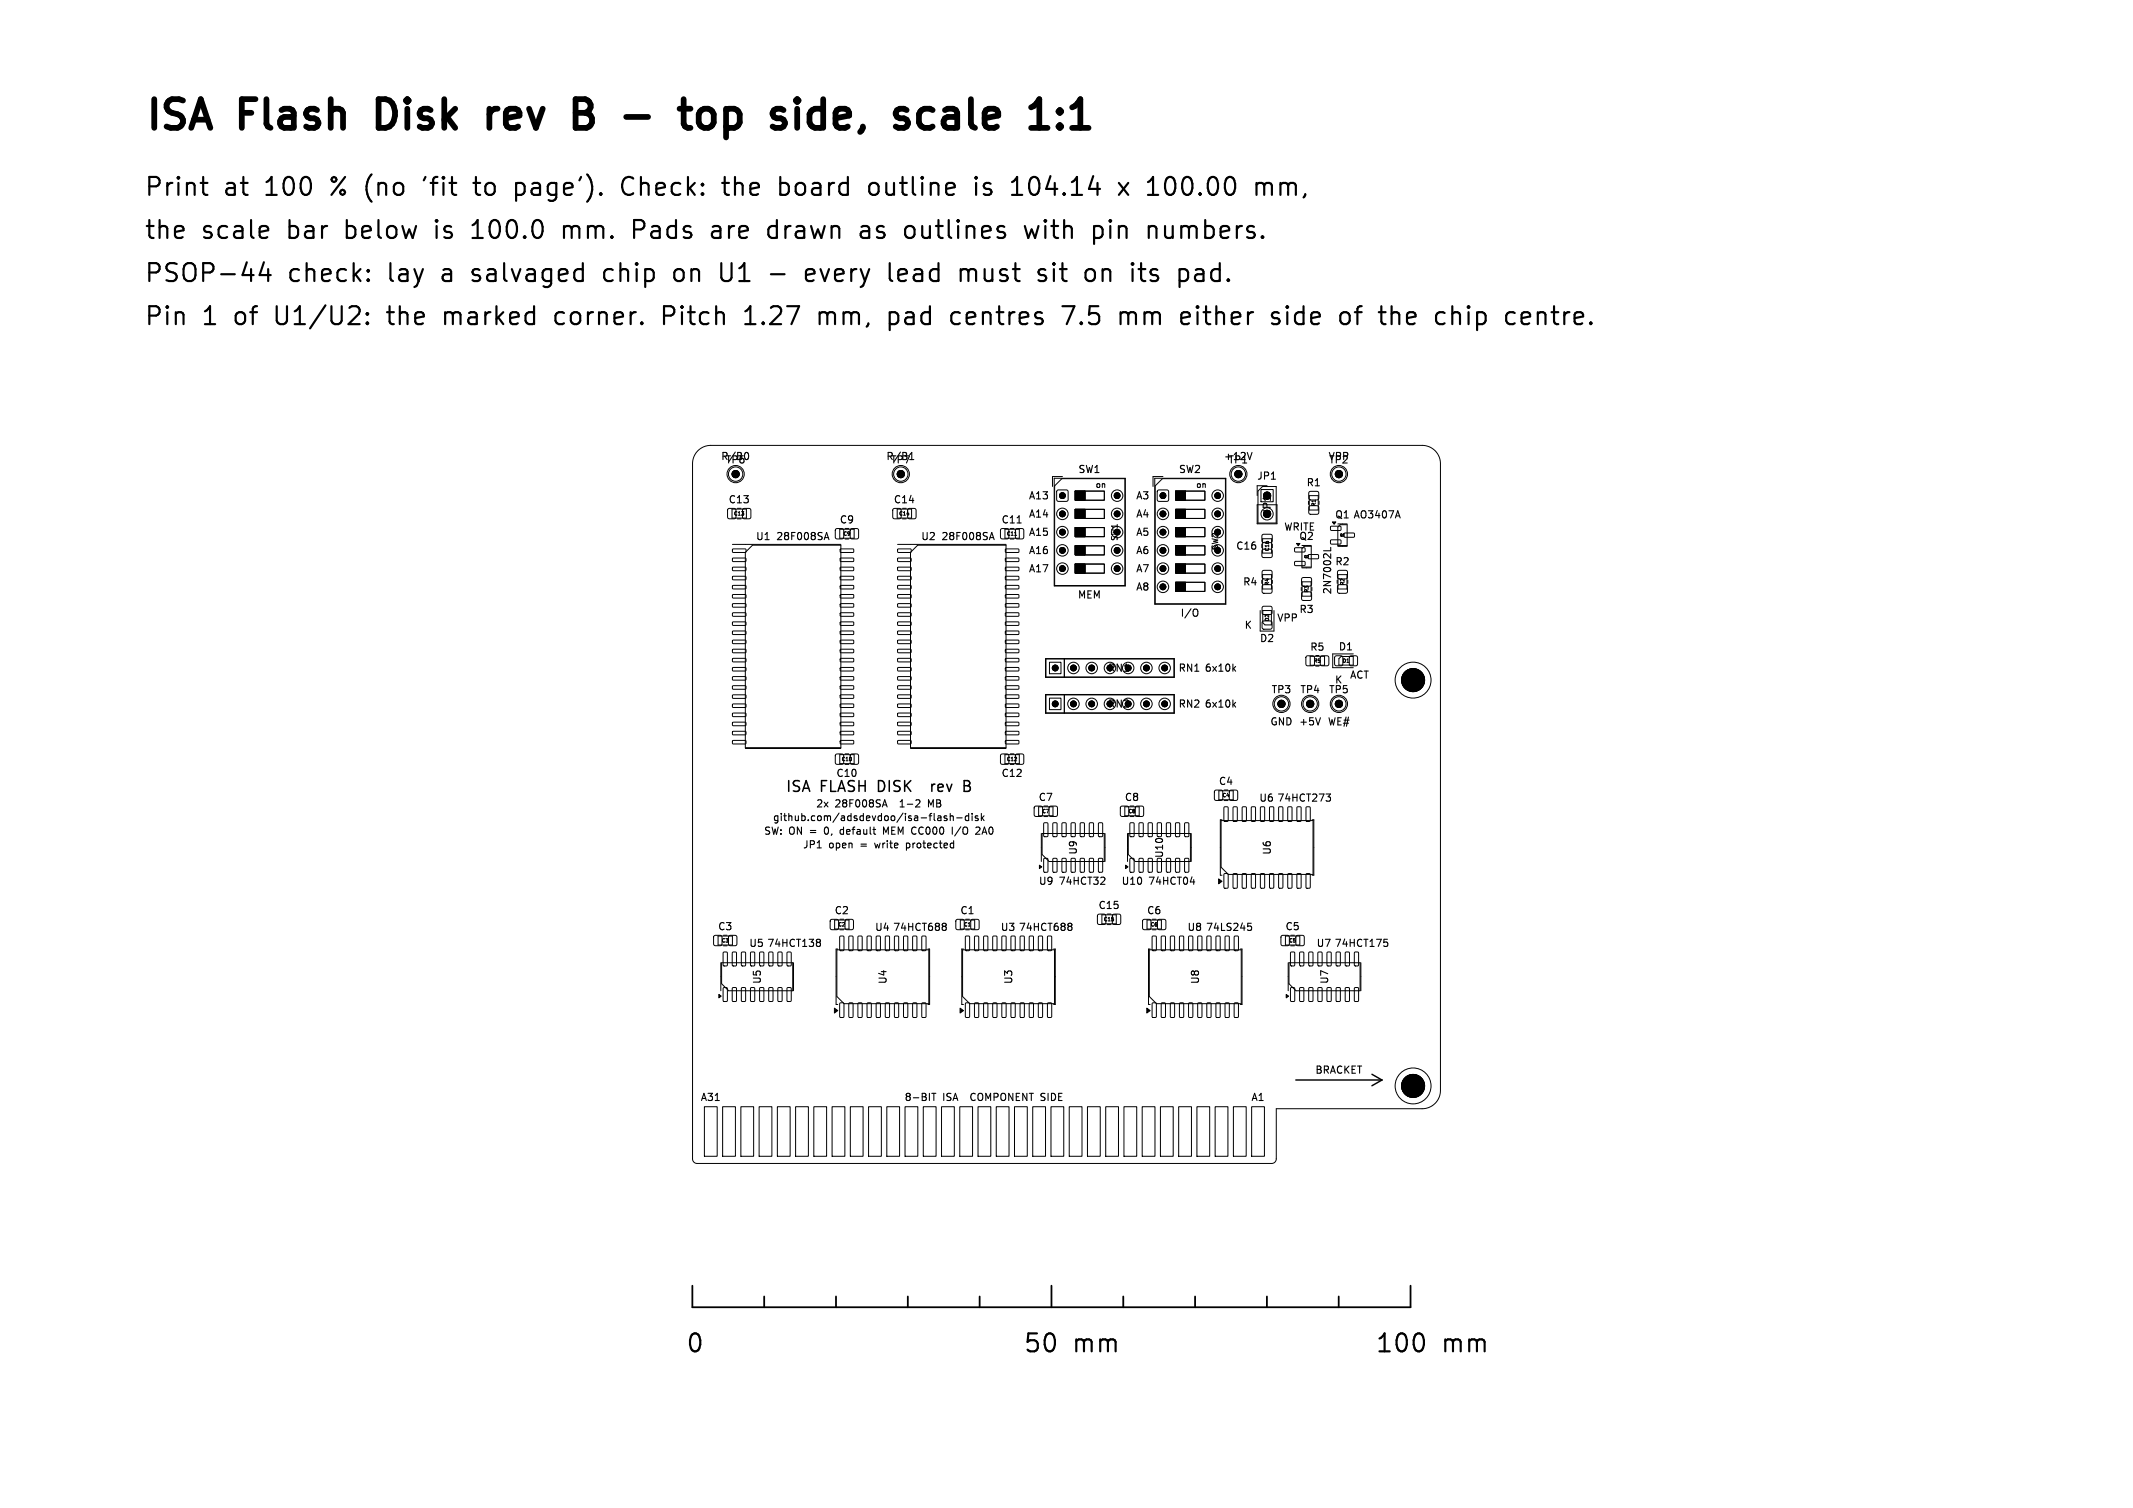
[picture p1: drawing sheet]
<svg xmlns="http://www.w3.org/2000/svg" width="297mm" height="210mm" viewBox="0 0 297 210" stroke-linecap="round" stroke-linejoin="round" font-family="sans-serif">
<defs><g id="words">
<g font-size="5.6">
<text x="20" y="19.2">ISA</text>
<text x="33.8" y="19.2">Flash</text>
<text x="54.4" y="19.2">Disk</text>
<text x="71.5" y="19.2">rev</text>
<text x="85.1" y="19.2">B</text>
<text x="93.7" y="19.2">-</text>
<text x="103.3" y="19.2">top</text>
<text x="117.5" y="19.2">side,</text>
<text x="136.2" y="19.2">scale</text>
</g>
<g font-size="3.5">
<text x="20" y="27.7">Print</text>
<text x="31.2" y="27.7">at</text>
<text x="37.2" y="27.7">100</text>
<text x="46.7" y="27.7">% (no</text>
<text x="60.3" y="27.7">'fit</text>
<text x="67.9" y="27.7">to</text>
<text x="73.9" y="27.7">page').</text>
<text x="89.2" y="27.7">Check:</text>
<text x="103.7" y="27.7">the</text>
<text x="111.9" y="27.7">board</text>
<text x="124.8" y="27.7">outline</text>
<text x="139.9" y="27.7">is</text>
<text x="145.4" y="27.7">104.14</text>
<text x="160.8" y="27.7">x</text>
<text x="165.2" y="27.7">100.00</text>
<text x="180.6" y="27.7">mm,</text>
<text x="20" y="33.7">the</text>
<text x="28.1" y="33.7">scale</text>
<text x="40.3" y="33.7">bar</text>
<text x="48.7" y="33.7">below</text>
<text x="61.6" y="33.7">is</text>
<text x="67.1" y="33.7">100.0</text>
<text x="80.1" y="33.7">mm.</text>
<text x="90.3" y="33.7">Pads</text>
<text x="101.7" y="33.7">are</text>
<text x="109.9" y="33.7">drawn</text>
<text x="123.2" y="33.7">as</text>
<text x="129.8" y="33.7">outlines</text>
<text x="146.9" y="33.7">with</text>
<text x="156.7" y="33.7">pin</text>
<text x="164.8" y="33.7">numbers.</text>
<text x="20" y="39.7">PSOP-44</text>
<text x="40.2" y="39.7">check:</text>
<text x="54.4" y="39.7">lay</text>
<text x="62.2" y="39.7">a</text>
<text x="66.7" y="39.7">salvaged</text>
<text x="85.5" y="39.7">chip</text>
<text x="95.6" y="39.7">on</text>
<text x="102.4" y="39.7">U1</text>
<text x="115.1" y="39.7">every</text>
<text x="127.1" y="39.7">lead</text>
<text x="137.4" y="39.7">must</text>
<text x="148.7" y="39.7">sit</text>
<text x="155.7" y="39.7">on</text>
<text x="162.5" y="39.7">its</text>
<text x="169.5" y="39.7">pad.</text>
<text x="20" y="45.7">Pin</text>
<text x="28.3" y="45.7">1</text>
<text x="32.9" y="45.7">of</text>
<text x="38.9" y="45.7">U1/U2:</text>
<text x="55.1" y="45.7">the</text>
<text x="63.2" y="45.7">marked</text>
<text x="79.1" y="45.7">corner.</text>
<text x="94.5" y="45.7">Pitch</text>
<text x="106.3" y="45.7">1.27</text>
<text x="116.9" y="45.7">mm,</text>
<text x="127.1" y="45.7">pad</text>
<text x="136.2" y="45.7">centres</text>
<text x="152.2" y="45.7">7.5</text>
<text x="160.4" y="45.7">mm</text>
<text x="169.4" y="45.7">either</text>
<text x="182.4" y="45.7">side</text>
<text x="192.4" y="45.7">of</text>
<text x="198.3" y="45.7">the</text>
<text x="206.5" y="45.7">chip</text>
<text x="216.6" y="45.7">centre.</text>
<text x="95.4" y="188.8">0</text>
<text x="142.4" y="188.8">50</text>
<text x="149.5" y="188.8">mm</text>
<text x="191.4" y="188.8">100</text>
<text x="200.9" y="188.8">mm</text>
</g>
<g font-size="2.1">
<text x="109.3" y="110.6">ISA</text>
<text x="114.2" y="110.6">FLASH</text>
<text x="122.5" y="110.6">DISK</text>
<text x="130.5" y="110.6">rev</text>
</g>
<g font-size="1.4">
<text x="100.3" y="64.3">R/B0</text>
<text x="100.9" y="64.8">TP6</text>
<text x="123.3" y="64.3">R/B1</text>
<text x="123.9" y="64.8">TP7</text>
<text x="170.3" y="64.3">+12V</text>
<text x="170.9" y="64.8">TP1</text>
<text x="184.9" y="64.3">VPP</text>
<text x="184.9" y="64.8">TP2</text>
<text x="101.4" y="70.3">C13</text>
<text x="124.4" y="70.3">C14</text>
<text x="143.2" y="69.8">A13</text>
<text x="150" y="66.1">SW1</text>
<text x="158.1" y="69.8">A3</text>
<text x="164" y="66.1">SW2</text>
<text x="174.9" y="67">JP1</text>
<text x="177.2" y="71.8" transform="rotate(-90 177.2 71.8)">JP1</text>
<text x="181.8" y="67.9">R1</text>
<text x="105.2" y="75.4">U1</text>
<text x="108" y="75.4">28F008SA</text>
<text x="116.8" y="73.1">C9</text>
<text x="128.2" y="75.4">U2</text>
<text x="131" y="75.4">28F008SA</text>
<text x="139.4" y="73.1">C11</text>
<text x="143.2" y="77.4">A16</text>
<text x="143.2" y="74.8">A15</text>
<text x="143.2" y="72.3">A14</text>
<text x="158.1" y="74.8">A5</text>
<text x="158.1" y="77.4">A6</text>
<text x="158.1" y="72.3">A4</text>
<text x="172" y="76.8">C16</text>
<text x="178.7" y="74.1">WRITE</text>
<text x="180.8" y="75.4">Q2</text>
<text x="185.8" y="72.4">Q1 AO3407A</text>
<text x="143.2" y="79.9">A17</text>
<text x="150" y="83.6">MEM</text>
<text x="158.1" y="82.5">A8</text>
<text x="158.1" y="79.9">A7</text>
<text x="173" y="81.8">R4</text>
<text x="185.6" y="82.9" transform="rotate(-90 185.6 82.9)">2N7002L</text>
<text x="185.8" y="78.9">R2</text>
<text x="164.3" y="86.1">I/O</text>
<text x="173.2" y="87.8">K</text>
<text x="175.3" y="89.6">D2</text>
<text x="177.7" y="86.8">VPP</text>
<text x="180.8" y="85.6">R3</text>
<text x="154.2" y="93.8">RN1</text>
<text x="164" y="93.8">RN1</text>
<text x="167.6" y="93.8">6x10k</text>
<text x="182.3" y="90.8">R5</text>
<text x="185.8" y="95.4">K</text>
<text x="186.3" y="90.8">D1</text>
<text x="187.9" y="94.7">ACT</text>
<text x="154.2" y="98.8">RN2</text>
<text x="164" y="98.8">RN2</text>
<text x="167.6" y="98.8">6x10k</text>
<text x="176.8" y="101.2">GND +5V</text>
<text x="176.9" y="96.8">TP3</text>
<text x="180.9" y="96.8">TP4</text>
<text x="184.8" y="101.2">WE#</text>
<text x="184.9" y="96.8">TP5</text>
<text x="113.5" y="112.7">2x</text>
<text x="116.3" y="112.7">28F008SA</text>
<text x="116.4" y="108.4">C10</text>
<text x="125.8" y="112.7">1-2</text>
<text x="129.9" y="112.7">MB</text>
<text x="139.4" y="108.4">C12</text>
<text x="144.5" y="111.8">C7</text>
<text x="156.5" y="111.8">C8</text>
<text x="169.6" y="109.5">C4</text>
<text x="175.2" y="111.8">U6</text>
<text x="177.8" y="111.8">74HCT273</text>
<text x="106.3" y="116.5">SW: ON</text>
<text x="107.5" y="114.6">github.com/adsdevdoo/isa-flash-disk</text>
<text x="111.7" y="118.4">JP1</text>
<text x="113" y="116.5">=</text>
<text x="115.2" y="116.5">0,</text>
<text x="115.4" y="118.4">open</text>
<text x="117.7" y="116.5">default</text>
<text x="120" y="118.4">=</text>
<text x="122.3" y="118.4">write</text>
<text x="123.9" y="116.5">MEM CC000</text>
<text x="126.9" y="118.4">protected</text>
<text x="134" y="116.5">I/O</text>
<text x="137.6" y="116.5">2A0</text>
<text x="150.1" y="119.1" transform="rotate(-90 150.1 119.1)">U9</text>
<text x="162.1" y="119.6" transform="rotate(-90 162.1 119.6)">U10</text>
<text x="177.2" y="119.2" transform="rotate(-90 177.2 119.2)">U6</text>
<text x="144.5" y="123.4">U9</text>
<text x="147.3" y="123.4">74HCT32</text>
<text x="156.1" y="123.4">U10</text>
<text x="159.8" y="123.4">74HCT04</text>
<text x="99.9" y="129.8">C3</text>
<text x="116.1" y="127.5">C2</text>
<text x="121.7" y="129.8">U4</text>
<text x="124.3" y="129.8">74HCT688</text>
<text x="133.6" y="127.5">C1</text>
<text x="139.2" y="129.8">U3</text>
<text x="141.8" y="129.8">74HCT688</text>
<text x="152.9" y="126.8">C15</text>
<text x="159.6" y="127.5">C6</text>
<text x="165.2" y="129.8">U8</text>
<text x="167.8" y="129.8">74LS245</text>
<text x="178.9" y="129.8">C5</text>
<text x="104.2" y="132.1">U5</text>
<text x="106.1" y="137.1" transform="rotate(-90 106.1 137.1)">U5</text>
<text x="106.7" y="132.1">74HCT138</text>
<text x="123.7" y="137.2" transform="rotate(-90 123.7 137.2)">U4</text>
<text x="141.2" y="137.2" transform="rotate(-90 141.2 137.2)">U3</text>
<text x="167.2" y="137.2" transform="rotate(-90 167.2 137.2)">U8</text>
<text x="183.2" y="132.1">U7</text>
<text x="185.1" y="137.1" transform="rotate(-90 185.1 137.1)">U7</text>
<text x="185.7" y="132.1">74HCT175</text>
<text x="183" y="149.7">BRACKET</text>
<text x="97.5" y="153.5">A31</text>
<text x="125.9" y="153.5">8-BIT</text>
<text x="131.3" y="153.5">ISA</text>
<text x="135.6" y="153.5">COMPONENT SIDE</text>
<text x="174.1" y="153.5">A1</text>
</g>
<g font-size="1.1">
<text x="152.5" y="68.1">on</text>
<text x="166.5" y="68.1">on</text>
<text x="155.8" y="75.4" transform="rotate(-90 155.8 75.4)">SW1</text>
<text x="169.8" y="76.7" transform="rotate(-90 169.8 76.7)">SW2</text>
</g>
<g font-size=".7">
<text x="102.1" y="71.9">C13</text>
<text x="125.1" y="71.9">C14</text>
<text x="183.3" y="70.6" transform="rotate(-90 183.3 70.6)">R1</text>
<text x="117.4" y="74.7">C9</text>
<text x="140.1" y="74.7">C11</text>
<text x="176.8" y="76.8" transform="rotate(-90 176.8 76.8)">C16</text>
<text x="176.8" y="81.6" transform="rotate(-90 176.8 81.6)">R4</text>
<text x="182.3" y="82.6" transform="rotate(-90 182.3 82.6)">R3</text>
<text x="187.3" y="81.6" transform="rotate(-90 187.3 81.6)">R2</text>
<text x="176.8" y="86.6" transform="rotate(-90 176.8 86.6)">D2</text>
<text x="182.9" y="92.4">R5</text>
<text x="186.9" y="92.4">D1</text>
<text x="117.1" y="106.1">C10</text>
<text x="140.1" y="106.1">C12</text>
<text x="145.1" y="113.4">C7</text>
<text x="157.1" y="113.4">C8</text>
<text x="170.2" y="111.1">C4</text>
<text x="100.4" y="131.4">C3</text>
<text x="116.7" y="129.1">C2</text>
<text x="134.2" y="129.1">C1</text>
<text x="153.6" y="128.4">C15</text>
<text x="160.2" y="129.1">C6</text>
<text x="179.4" y="131.4">C5</text>
</g>
<g font-size=".4">
<text x="181.6" y="77.8">Q2</text>
<text x="186.6" y="74.8">Q1</text>
</g>
</g></defs>
<path d="M96.4 179.1v3h100v-3M146.4 179.1v3M106.4 180.6v1.5M116.4 180.6v1.5M126.4 180.6v1.5M136.4 180.6v1.5M156.4 180.6v1.5M166.4 180.6v1.5M176.4 180.6v1.5M186.4 180.6v1.5" fill="none" stroke="#000" stroke-width=".25"/>
<g fill="none" stroke="#000" stroke-width=".8">
<path d="M53.7 13.8h-1v4h1M68.1 15.1v2.7M69.3 15.1a1.02 1.02 0 0 0-1.2 .8M80.1 13.8h1.4a.97 .97 0 0 1 .8 1 .97 .97 0 0 1-.8 .9 1.06 1.06 0 0 1 1 1 1.06 1.06 0 0 1-.8 1.1h-1.6zM80.1 15.7h1.4M94.6 15.1h1.5M95.2 13.8v3.4M97.5 15.5a1.09 1.09 0 0 1 1-.4 1.09 1.09 0 0 1 .9 .8v1.1a1.09 1.09 0 0 1-1.1 .8 1.09 1.09 0 0 1-1-.8v-1.1zM101.1 15.1v4M101.1 17.6l.4 .2M101.5 15.1l-.4 .2M112.7 17l.2 .4 .6 .4h.7l.4-.2"/>
<path d="M114.6 15.3l-.4-.2h-.7l-.4 .2-.4 .6M114.6 13.8v4M131.6 15.3l.4-.2h.7l.4 .2 .2 .4v2.1M133.3 16.1l-.4 .2h-.9a.79 .79 0 0 0-.6 .7 .79 .79 0 0 0 .6 .8h.9l.4-.2M149.3 17.8h2.3"/>
</g>
<g fill="none" stroke="#000" stroke-width=".3">
<path d="M27.9 25.5h1M28.3 26.8l.1 .2 .5 .1M36.7 36.5l-.6 1.8h1.6M37.3 37.5v1.6M51.3 38.9l.1 .1-.1 .1M51.3 38.9l-.2 .1 .2 .1M51.3 37.6v.2M51.3 38.9v.2M51.3 37.6l.1 .1-.1 .1M51.3 37.6l-.2 .1 .2 .1M59.2 24.6l-.2 .5M65.8 33.1h1.4"/>
<path d="M65.9 25.5h1M66.3 24.6v2.2l.1 .2 .5 .1M66.3 31l-.5 .4M71.9 25.6l.2-.1h.5l.3 .2M72.9 26.9l-.3 .2h-.5l-.2-.1M78.5 31.5v1.6M79.2 31.5h-.3l-.4 .2M84.6 37.5l-.2 .1-.3 .4v.7l.3 .3 .2 .1M88.2 24.9a.93 .93 0 0 0-1.1-.2 .93 .93 0 0 0-.5 1 1.06 1.06 0 0 0 .3 1.1 1.06 1.06 0 0 0 1.2 .2l.1-.1M89.5 30.8l-.3-.2h-.9v2.5M89.5 31.8l-.3 .2h-.9M94.7 37.5a.68 .68 0 0 0-.8 .5v.7a.68 .68 0 0 0 .8 .4"/>
<path d="M99.2 33l.3 .1h.6l.2-.1M99.2 31.6l.3-.1h.5l.2 .1 .1 .2v1.3M100.3 32.1l-1.1 .2M100.4 38.7l.2 .2 .3 .2h.5l.2-.1M100.6 25.5h.9M100.9 24.6v2.2l.1 .2 .5 .1M102.3 24.6v2.5M102.7 25.5l-.4 .2M107.3 38.2h1.9M107.5 31.5h.4l.3 .1M108.2 33l-.3 .1h-.4M108.2 30.6v2.5"/>
<path d="M109.6 25.6l.2 .4v.7l-.2 .3M110.9 25.7l-.1 .3v.7l.1 .2M112.2 38.3l1.2-.2-.1-.5-.2-.1h-.5l-.3 .1-.1 .2v1l.1 .2 .3 .1h.5l.2-.1M120.2 31.5h.5l.2 .1 .1 .2v1.3M121 33l-.2 .1h-.6M121 32.1l-.2 .1h-.6M121.5 25.5a.68 .68 0 0 1 .8 .5v.7a.68 .68 0 0 1-.8 .4M123.4 25.5v1.3l.1 .2 .3 .1M126.1 37.6l-.2-.1h-.5l-.2 .1-.1 .2v1l.1 .2 .2 .1h.5l.2-.1M126.3 38.1l-1.2 .2M128.4 31.5v1.3l.1 .2 .3 .1M134.5 37.5l.2 .1 .1 .2"/>
<path d="M134.8 37.8l.2-.2 .2-.1h.4l.2 .1 .1 .2v1.3M134.8 37.8v1.3M137.9 25.6l-.2-.1h-.4l-.2 .1-.1 .2 .1 .4 .8 .2 .2 .3-.2 .3-.2 .1h-.5l-.2-.1M142.7 31.5l.5 1.6 .4-1.1 .5 1.1 .5-1.6M143.4 26.7a.61 .61 0 0 0 .6 .5 .61 .61 0 0 0 .6-.5M143.4 25.1a.61 .61 0 0 1 .6-.5 .61 .61 0 0 1 .6 .5M145.6 30.6v.3M145.6 31.5v1.6M145.6 30.6l-.2 .2 .2 .1M145.6 30.6l.1 .2-.1 .1M146.7 36.6v.3M146.7 37.5v1.6"/>
<path d="M146.7 36.6l-.1 .2 .1 .1M146.7 36.6l.2 .2-.2 .1M147.6 37.5h.9M153.5 37.7a.62 .62 0 0 1 1.1 .1M153.5 37.5v1.6M154.6 30.6v.3M154.6 31.5v1.6M154.6 30.6l-.1 .2 .1 .1M154.6 30.6l.1 .2-.1 .1M160.3 25l.3-.4v2.5M160.3 38.2l.3 .1h.3l.2 .1 .2 .3-.2 .3-.2 .1h-.5M160.3 37.6l.3-.1h.3l.2 .1"/>
<path d="M162.6 24.8l.2-.2 .5 .2M163.3 32.9a.68 .68 0 0 1-1 .1M163.3 31.5v1.6M166.7 37.5h.5l.3 .1 .1 .2v1.3M167.6 39l-.3 .1h-.6M167.6 38.1l-.3 .1h-.6M176.7 25.5l.3 .1 .1 .2v1.3M178.3 25.7a.62 .62 0 0 1 1.1 .1M178.3 25.5v1.6M179.4 25.8v1.3M179.7 25.5l-.2 .1-.1 .2M51.1 44.9l.2 .1-.2 .1"/>
<path d="M51.1 44.9l-.1 .1 .1 .1M51.1 43.6v.2M51.1 44.9v.2M51.1 43.6l.2 .1-.2 .1M51.1 43.6l-.1 .1 .1 .1M62 43.5v1.6M62.3 43.5l-.3 .2M78.3 43.5h-.5l-.2 .1-.3 .4v.7l.2 .2 .3 .2h.5M93.6 42.8l-.2-.2h-.9v2.5M93.6 43.8l-.2 .2h-.9M103.8 45.1h1.4M103.8 43.4l.4-.4 .3-.4v2.5"/>
<path d="M114.1 43.7a.62 .62 0 0 1 1.1 .1M115.2 43.8v1.3M116.1 43.6l-.2-.1h-.3l-.3 .1-.1 .2M124.6 43.5l.2 .1 .3 .4v.7l-.1 .2-.4 .2M126.1 44.3l-.1 .2 .1 .5M135.4 43.5h-.4l-.3 .1-.1 .2v1l.1 .2 .3 .1h.4M135.8 44.1l-1.2 .2M147.9 42.6h1.7l-1.1 2.5M150.6 44.9l.1 .1-.1 .1M150.6 44.9l-.2 .1 .2 .1M150.6 44.9v.2M158.1 43.6l.1 .2v1.3"/>
<path d="M159.4 43.5v1.6M159.5 43.6l-.1 .1M167.6 43.5h.9M167.9 42.6v2.2l.2 .2 .4 .1M179.2 42.6l.2 .2-.2 .1M181.5 43.6l-.2-.1h-.5l-.2 .1-.3 .4v.7l.3 .3 .2 .1h.5l.2-.1M196.3 43.5h.4l.3 .1 .1 .5-1.2 .2M197 45l-.3 .1h-.4M204.5 42.6v.3M204.5 43.5v1.6M204.5 42.6l-.1 .2 .1 .1M204.5 42.6l.1 .2-.1 .1"/>
<path d="M214.1 43.7a.62 .62 0 0 1 1.1 .1v1.3M214.1 43.5v1.6"/>
</g>
<g fill="none" stroke="#000" stroke-width=".15">
<path d="M103.8 63.1l.1-.1a.53 .53 0 0 1 .4 .5 .53 .53 0 0 1-.4 .5M114.8 75.2l.3-1 .3 1M114.9 74.9h.4M126.7 64h.5M126.7 63.3l.3-.3v1M137.8 75.2l.3-1 .3 1M137.9 74.9h.4M141.6 72.8h.6M174.3 63l-.3 1M176.9 69.1v.6M177 66.7h.6M185.3 76.2v.5h-1"/>
<path d="M194.6 71.1l.4 1M166.6 84.8v.1a.64 .64 0 0 1 0 .9M171.8 98.1l.3 .4M171.8 93.1l.3 .4M172.1 97.8l-.4 .4M172.1 92.8l-.4 .4M183.9 100l-.4 1M113.8 118.1h.6M117.4 115.5h-.2l-.2 .2v.4l.4 .1M121.8 117.4l.2 .7M123 112.1h.4M123.2 111.4l.3 1"/>
<path d="M123.7 115.2l-.3 .7-.4-.7v1M125.3 112.4h.6M125.4 111.6l-.1 .1M126.2 118l.3 .1M126.2 117.4v1M126.5 117.4l-.3 .1M129.6 112.1l-.3-.7v1M130.6 113.7h.4v.6M131 113.9h-.3l-.2 .1 .2 .3 .3-.1M131.8 113.7l-.2-.1-.1 .2v.1l.3 .1v.2h-.3M132.3 113.7l.2-.1 .2 .1v.6M132.3 113.3v1"/>
<path d="M133.2 113.9h.8M133.8 115.1l-.9 1.3M134.9 113.7l-.3-.1-.2 .2 .1 .4h.4M134.9 113.3v1M135.4 113.3v.1M135.4 113.6v.7M136.2 113.7l-.3-.1-.1 .2v.1l.4 .1v.2h-.4M136.3 115.2l.2 .2-.1 .2-.6 .6h.7M136.6 113.3v1M136.7 113.9l.3 .4M136.7 116.2l.4-1 .3 1M136.8 115.9h.5"/>
<path d="M137 113.6l-.4 .4M184.6 110.6h.7l-.4 .4 .3 .1 .1 .3-.2 .2h-.3M113.9 130.8l.2 .1 .1 .1-.2 .2M113.9 131.2h.1M114 131.2l.2 .2v.2l-.1 .2h-.2M131.4 128.6h.3l.1 .2-.2 .2M131.4 129h.2M131.6 129l.1 .1 .1 .3-.1 .1-.3 .1M148.9 128.6h.3l.1 .2-.2 .2M148.9 129h.2M149.1 129l.2 .2v.2l-.1 .1-.3 .1M153.7 122.2l.2 .1-.1 .3-.6 .6h.7"/>
<path d="M165.7 122.8h.7M166.2 122.5v.7M173.8 128.6h.4M173.8 129h.3l.2 .1-.1 .4h-.4M192.7 130.8h.5M192.8 131.2h.2l.2 .2v.3l-.4 .1M99.6 153.3h.6M129.7 152.3h.6M130 152.3v1M135.2 152.5v.5"/>
</g>
<g fill="none" stroke="#000" stroke-width=".14">
<path d="M97.2 62.8a2.54 2.54 0 0 1 1.8-.8h99a2.54 2.54 0 0 1 2.6 2.6v87.3a2.54 2.54 0 0 1-2.6 2.5h-20.3v7a.64 .64 0 0 1-.6 .6h-80a.64 .64 0 0 1-.7-.6v-96.8a2.54 2.54 0 0 1 .8-1.8zM101.4 70.9l.2-.1 .8 .1 .1 .2-.1 1.1-.2 .1-.8-.1-.1-.2zM101.9 70.9h2v1.3h-2zM102 75.8h15.1M102 76.5l1.8-.1 .1 .1v.3l-.1 .1h-1.7l-.1-.1zM102 77.7h1.8l.1 .1v.3l-.1 .1h-1.7l-.1-.1zM102 79h1.8l.1 .1v.3l-.1 .1h-1.7l-.1-.1zM102.7 72.3h.5M103.5 70.9l.1-.1 .9 .1 .1 .2-.1 1.1-.2 .1-.8-.1-.1-.2zM104.8 75.9h12.3v28.2h-13.3v-27.2zM116.4 73.7l.2-.1 .8 .1 .1 .2-.1 1.1-.2 .1-.8-.1-.1-.2zM116.9 73.7h2v1.3h-2z"/>
<path d="M117 79h1.8l.1 .1v.3l-.1 .1h-1.7l-.1-.1zM117 77.7h1.8l.1 .1v.3l-.1 .1h-1.7l-.1-.1zM117 76.5l1.8-.1 .1 .1v.3l-.1 .1h-1.7l-.1-.1zM117.7 75.1h.5M118.5 73.7l.1-.1 .9 .1 .1 .2-.1 1.1-.2 .1-.8-.1-.1-.2zM124.4 70.9l.2-.1 .8 .1 .1 .2-.1 1.1-.2 .1-.8-.1-.1-.2zM124.9 70.9h2v1.3h-2zM125 75.8h15.1M125 76.5l1.8-.1 .1 .1v.3l-.1 .1h-1.7l-.1-.1zM125 77.7h1.8l.1 .1v.3l-.1 .1h-1.7l-.1-.1zM125 79h1.8l.1 .1v.3l-.1 .1h-1.7l-.1-.1zM125.7 72.3h.5"/>
<path d="M126.5 70.9l.1-.1 .9 .1 .1 .2-.1 1.1-.2 .1-.8-.1-.1-.2zM127.8 75.9h12.3v28.2h-13.3v-27.2zM139.4 73.7l.2-.1 .8 .1 .1 .2-.1 1.1-.2 .1-.8-.1-.1-.2zM139.9 73.7h2v1.3h-2zM140 79h1.8l.1 .1v.3l-.1 .1h-1.7l-.1-.1zM140 77.7h1.8l.1 .1v.3l-.1 .1h-1.7l-.1-.1zM140 76.5l1.8-.1 .1 .1v.3l-.1 .1h-1.7l-.1-.1zM140.7 75.1h.5M141.3 74.6h.3M141.5 73.7l.1-.1 .9 .1 .1 .2-.1 1.1-.2 .1-.8-.1-.1-.2zM146.8 66.6h9.9v15h-9.9zM147.2 68.3l.2-.1 1.3 .1v.2v1.3h-.2h-1.3l-.1-.2z"/>
<path d="M147.8 66.7h8.8v14.8h-9.8v-13.8zM147.9 66.4h-1.3v1.3M149.7 68.4h4.1v1.3h-4.1zM149.7 70.9h4.1v1.3h-4.1zM149.7 73.5h4.1v1.2h-4.1zM149.7 76h4.1v1.3h-4.1zM149.7 78.6h4.1v1.2h-4.1zM151.1 68.4v1.3M151.1 70.9v1.3M151.1 73.5v1.2M151.1 76v1.3M151.1 78.6v1.2"/>
<path d="M160.8 66.6h9.9v17.5h-9.9zM161.2 68.3l.2-.1 1.3 .1v.2v1.3h-.2h-1.3l-.1-.2zM161.8 66.7h8.8v17.4h-9.7v-16.4zM161.9 66.4h-1.4v1.3M163.7 68.4h4.1v1.3h-4.1zM163.7 70.9h4.1v1.3h-4.1zM163.7 73.5h4.1v1.2h-4.1zM163.7 76h4.1v1.3h-4.1zM163.7 78.6h4.1v1.2h-4.1zM165.1 68.4v1.3M165.1 70.9v1.3M165.1 73.5v1.2"/>
<path d="M165.1 76v1.3M165.1 78.6v1.2M175 70.3h2.8v2.6h-2.8zM175.2 68.4l.6-.6h1.9v5h-2.5zM175.6 68.2h1.7v1.7h-1.7zM175.7 75.8v.5M175.8 76.5h.2h1.1l.1 .2-.1 .9-.2 .1-1.1-.1-.1-.2zM175.8 74.5l.2-.1 1.1 .1 .1 .2-.1 .8-.2 .1-1.1-.1-.1-.2zM175.8 79.5l.2-.1 1.1 .1v.2v.9h-.2h-1.1l-.1-.2zM175.8 75h1.3v2h-1.3zM176.4 67.6h-1.4v1.4M177.2 75.8v.5"/>
<path d="M180.3 76.3h1.3l.1 .5-.1 .1h-1.3v-.2zM180.3 78.2h1.3l.1 .5-.1 .1h-1.3v-.2zM181.3 76.4l.3-.3h1v2.9h-1.3zM181.3 76h1.3M181.3 79.1h1.3M182.2 77.3l1.3-.1 .1 .5-.1 .1h-1.3l-.1-.1zM182.2 69.8v.5M182.3 70.5l.2-.1 1.1 .1v.2v.9h-.2h-1.1l-.1-.2zM182.3 68.5l.2-.1 1.1 .1v.2v.9h-.2h-1.1l-.1-.2zM182.3 69h1.3v2h-1.3zM183.7 69.8v.5M185.3 73.3h1.3l.1 .5-.1 .1h-1.3v-.2z"/>
<path d="M185.3 75.2h1.3l.1 .5-.1 .1h-1.3v-.2zM186.3 73.4l.3-.3h1v2.9h-1.3zM186.3 73h1.3M186.3 76.1h1.3M186.3 79.5l.2-.1 1.1 .1v.2v.9h-.2h-1.1l-.1-.2zM187.2 74.3l1.3-.1 .1 .5-.1 .1h-1.3l-.1-.1zM102 80.3h1.8h.1v.3l-.1 .2h-1.7l-.1-.2zM102 81.6l1.8-.1 .1 .1v.3l-.1 .1h-1.7l-.1-.1zM102 82.8h1.8l.1 .1v.3l-.1 .1h-1.7l-.1-.1zM102 84.1h1.8h.1v.3l-.1 .2h-1.7l-.1-.2zM102 85.4l1.8-.1 .1 .1v.3l-.1 .1h-1.7l-.1-.1zM102 86.6h1.8l.1 .1v.3l-.1 .1h-1.7l-.1-.1z"/>
<path d="M102 87.9h1.8h.1v.3l-.1 .2h-1.7l-.1-.2zM102 89.2l1.8-.1 .1 .1v.3l-.1 .1h-1.7l-.1-.1zM102 90.4h1.8l.1 .1v.3l-.1 .1h-1.7l-.1-.1zM102 91.7h1.8l.1 .1v.3l-.1 .1h-1.7l-.1-.1zM102 93h1.8h.1v.3l-.1 .2h-1.7l-.1-.2zM102 94.3l1.8-.1 .1 .1v.3l-.1 .1h-1.7l-.1-.1zM102 95.5h1.8l.1 .1v.3l-.1 .1h-1.7l-.1-.1zM102 96.8h1.8h.1v.3l-.1 .2h-1.7l-.1-.2zM102 98.1l1.8-.1 .1 .1v.3l-.1 .1h-1.7l-.1-.1zM102 99.3h1.8l.1 .1v.3l-.1 .1h-1.7l-.1-.1zM117 99.3h1.8l.1 .1v.3l-.1 .1h-1.7l-.1-.1zM117 98.1l1.8-.1 .1 .1v.3l-.1 .1h-1.7l-.1-.1z"/>
<path d="M117 96.8h1.8h.1v.3l-.1 .2h-1.7l-.1-.2zM117 95.5h1.8l.1 .1v.3l-.1 .1h-1.7l-.1-.1zM117 94.3l1.8-.1 .1 .1v.3l-.1 .1h-1.7l-.1-.1zM117 93h1.8h.1v.3l-.1 .2h-1.7l-.1-.2zM117 91.7h1.8l.1 .1v.3l-.1 .1h-1.7l-.1-.1zM117 90.4h1.8l.1 .1v.3l-.1 .1h-1.7l-.1-.1zM117 89.2l1.8-.1 .1 .1v.3l-.1 .1h-1.7l-.1-.1zM117 87.9h1.8h.1v.3l-.1 .2h-1.7l-.1-.2zM117 86.6h1.8l.1 .1v.3l-.1 .1h-1.7l-.1-.1zM117 85.4l1.8-.1 .1 .1v.3l-.1 .1h-1.7l-.1-.1zM117 84.1h1.8h.1v.3l-.1 .2h-1.7l-.1-.2zM117 82.8h1.8l.1 .1v.3l-.1 .1h-1.7l-.1-.1z"/>
<path d="M117 81.6l1.8-.1 .1 .1v.3l-.1 .1h-1.7l-.1-.1zM117 80.3h1.8h.1v.3l-.1 .2h-1.7l-.1-.2zM125 80.3h1.8h.1v.3l-.1 .2h-1.7l-.1-.2zM125 81.6l1.8-.1 .1 .1v.3l-.1 .1h-1.7l-.1-.1zM125 82.8h1.8l.1 .1v.3l-.1 .1h-1.7l-.1-.1zM125 84.1h1.8h.1v.3l-.1 .2h-1.7l-.1-.2zM125 85.4l1.8-.1 .1 .1v.3l-.1 .1h-1.7l-.1-.1zM125 86.6h1.8l.1 .1v.3l-.1 .1h-1.7l-.1-.1zM125 87.9h1.8h.1v.3l-.1 .2h-1.7l-.1-.2zM125 89.2l1.8-.1 .1 .1v.3l-.1 .1h-1.7l-.1-.1zM125 90.4h1.8l.1 .1v.3l-.1 .1h-1.7l-.1-.1zM125 91.7h1.8l.1 .1v.3l-.1 .1h-1.7l-.1-.1z"/>
<path d="M125 93h1.8h.1v.3l-.1 .2h-1.7l-.1-.2zM125 94.3l1.8-.1 .1 .1v.3l-.1 .1h-1.7l-.1-.1zM125 95.5h1.8l.1 .1v.3l-.1 .1h-1.7l-.1-.1zM125 96.8h1.8h.1v.3l-.1 .2h-1.7l-.1-.2zM125 98.1l1.8-.1 .1 .1v.3l-.1 .1h-1.7l-.1-.1zM125 99.3h1.8l.1 .1v.3l-.1 .1h-1.7l-.1-.1zM140 99.3h1.8l.1 .1v.3l-.1 .1h-1.7l-.1-.1zM140 98.1l1.8-.1 .1 .1v.3l-.1 .1h-1.7l-.1-.1zM140 96.8h1.8h.1v.3l-.1 .2h-1.7l-.1-.2zM140 95.5h1.8l.1 .1v.3l-.1 .1h-1.7l-.1-.1zM140 94.3l1.8-.1 .1 .1v.3l-.1 .1h-1.7l-.1-.1zM140 93h1.8h.1v.3l-.1 .2h-1.7l-.1-.2z"/>
<path d="M140 91.7h1.8l.1 .1v.3l-.1 .1h-1.7l-.1-.1zM140 90.4h1.8l.1 .1v.3l-.1 .1h-1.7l-.1-.1zM140 89.2l1.8-.1 .1 .1v.3l-.1 .1h-1.7l-.1-.1zM140 87.9h1.8h.1v.3l-.1 .2h-1.7l-.1-.2zM140 86.6h1.8l.1 .1v.3l-.1 .1h-1.7l-.1-.1zM140 85.4l1.8-.1 .1 .1v.3l-.1 .1h-1.7l-.1-.1zM140 84.1h1.8h.1v.3l-.1 .2h-1.7l-.1-.2zM140 82.8h1.8l.1 .1v.3l-.1 .1h-1.7l-.1-.1zM140 81.6l1.8-.1 .1 .1v.3l-.1 .1h-1.7l-.1-.1zM140 80.3h1.8h.1v.3l-.1 .2h-1.7l-.1-.2zM145.6 91.7h17.9v2.6h-17.9zM145.6 96.7h17.9v2.6h-17.9z"/>
<path d="M145.6 91.8h17.9v2.5h-17.9zM145.6 96.8h17.9v2.5h-17.9zM146.1 92.2h1.6v1.6h-1.6zM146.1 97.2h1.6v1.6h-1.6zM148.2 91.7v2.6M148.2 96.7v2.6M163.7 81.1h4.1v1.3h-4.1zM165.1 81.1v1.3M175.5 85v2.9h1.9v-2.9M175.7 80.8v.5M175.8 81.5l.2-.1 1.1 .1v.2v.9h-.2h-1.1l-.1-.2zM175.8 86.5h.2h1.1v.2v.9h-.2h-1.1l-.1-.2z"/>
<path d="M175.8 84.5l.2-.1 1.1 .1v.2v.8l-.2 .1-1.1-.1-.1-.2zM175.8 80h1.3v2h-1.3zM175.8 85h1.2v2h-.9l-.3-.3zM177.2 80.8v.5M181.2 81.8v.5M181.3 82.5l.2-.1 1.1 .1v.2v.9h-.2h-1.1l-.1-.2zM181.3 80.5l.2-.1 1.1 .1v.2v.9h-.2h-1.1l-.1-.2zM181.3 81h1.3v2h-1.3zM181.9 91.4l.2-.1 .9 .1v.2v1.1h-.2h-.9l-.1-.2zM182.4 91.4h2v1.3h-2zM182.7 81.8v.5M183.2 92.8h.5"/>
<path d="M183.9 91.4l.2-.1 .9 .1v.2v1.1h-.2h-.9l-.1-.2zM185.9 91.4l.2-.1 .8 .1 .1 .2-.1 1.1h-.2h-.8l-.1-.2zM186.2 80.8v.5M186.3 81.5l.2-.1 1.1 .1v.2v.9h-.2h-1.1l-.1-.2zM186.3 80h1.3v2h-1.3zM186.7 91.4h1.7v1.2h-2v-.9zM187.7 80.8v.5M188 91.4l.1-.1 .9 .1v.2v1.1h-.2h-.8l-.1-.2zM188.4 91.1h-2.8v1.9h2.8M102 100.6h1.8h.1v.3l-.1 .2h-1.7l-.1-.2zM102 101.9l1.8-.1 .1 .1v.3l-.1 .1h-1.7l-.1-.1zM102 103.1h1.8l.1 .1v.3l-.1 .1h-1.7l-.1-.1z"/>
<path d="M103.8 104.2h13.3M116.4 105.1l.2-.1 .8 .1 .1 .1-.1 1.2h-.2h-.8l-.1-.2zM116.9 105.1h2v1.2h-2zM117 103.1h1.8l.1 .1v.3l-.1 .1h-1.7l-.1-.1zM117 101.9l1.8-.1 .1 .1v.3l-.1 .1h-1.7l-.1-.1zM117 100.6h1.8h.1v.3l-.1 .2h-1.7l-.1-.2zM117.7 105h.5M117.7 106.5h.5M118.5 105.1l.1-.1 .9 .1 .1 .1-.1 1.2h-.2h-.8l-.1-.2zM125 100.6h1.8h.1v.3l-.1 .2h-1.7l-.1-.2zM125 101.9l1.8-.1 .1 .1v.3l-.1 .1h-1.7l-.1-.1zM125 103.1h1.8l.1 .1v.3l-.1 .1h-1.7l-.1-.1z"/>
<path d="M126.8 104.2h13.3M139.4 105.1l.2-.1 .8 .1 .1 .1-.1 1.2h-.2h-.8l-.1-.2zM139.9 105.1h2v1.2h-2zM140 103.1h1.8l.1 .1v.3l-.1 .1h-1.7l-.1-.1zM140 101.9l1.8-.1 .1 .1v.3l-.1 .1h-1.7l-.1-.1zM140 100.6h1.8h.1v.3l-.1 .2h-1.7l-.1-.2zM140.7 105h.5M140.7 106.5h.5M141.5 105.1l.1-.1 .9 .1 .1 .1-.1 1.2h-.2h-.8l-.1-.2zM144.1 112.3h.1h.9l.1 .2-.1 1.1-.2 .1-.8-.1-.1-.1zM144.6 112.4h2v1.2h-2zM145 116.1v3.9"/>
<path d="M145.1 116.1h8.7v3.9h-7.7l-1-1zM145.4 113.7h.5M145.4 119.6l.4-.1 .1 .1v1.7l-.1 .2-.5-.1zM145.4 114.6h.4l.1 .1v1.7l-.1 .1-.5-.1zM146.1 112.3h.2h.9v.2v1.1l-.2 .1-.9-.1v-.1zM146.6 119.6l.4-.1 .2 .1v1.7l-.1 .2-.5-.1zM146.6 114.6h.4l.2 .1v1.7l-.1 .1-.5-.1zM147.9 119.6l.4-.1 .1 .1 .1 1.7-.1 .2-.5-.1zM147.9 114.6h.4l.1 .1 .1 1.7-.1 .1-.5-.1zM149.2 119.6l.4-.1 .1 .1v1.7l-.1 .2-.5-.1zM149.2 114.6h.4l.1 .1v1.7l-.1 .1-.5-.1zM150.4 119.6l.5-.1 .1 .1v1.7l-.1 .2-.5-.1z"/>
<path d="M150.4 114.6h.5l.1 .1v1.7l-.1 .1-.5-.1zM151.7 119.6l.4-.1 .2 .1v1.7l-.1 .2-.5-.1zM151.7 114.6h.4l.2 .1v1.7l-.1 .1-.5-.1zM153 119.6l.4-.1 .1 .1v1.7l-.1 .2-.4-.1zM153 114.6h.4l.1 .1v1.7l-.1 .1-.4-.1zM153.9 116.1v3.9M156.1 112.3h.1h.9l.1 .2-.1 1.1-.2 .1-.8-.1-.1-.1zM156.6 112.4h2v1.2h-2zM157 116.1v3.9M157.1 116.1h8.7v3.9h-7.7l-1-1zM157.4 113.7h.5M157.4 119.6l.4-.1 .1 .1v1.7l-.1 .2-.5-.1z"/>
<path d="M157.4 114.6h.4l.1 .1v1.7l-.1 .1-.5-.1zM158.1 112.3h.2h.9v.2v1.1l-.2 .1-.9-.1v-.1zM158.6 119.6l.4-.1 .2 .1v1.7l-.1 .2-.5-.1zM158.6 114.6h.4l.2 .1v1.7l-.1 .1-.5-.1zM159.9 119.6l.4-.1 .1 .1 .1 1.7-.1 .2-.5-.1zM159.9 114.6h.4l.1 .1 .1 1.7-.1 .1-.5-.1zM161.2 119.6l.4-.1 .1 .1v1.7l-.1 .2-.5-.1zM161.2 114.6h.4l.1 .1v1.7l-.1 .1-.5-.1zM162.4 119.6l.4-.1 .2 .1v1.7l-.1 .2-.5-.1zM162.4 114.6h.4l.2 .1v1.7l-.1 .1-.5-.1zM163.7 119.6l.4-.1 .2 .1v1.7l-.1 .2-.5-.1zM163.7 114.6h.4l.2 .1v1.7l-.1 .1-.5-.1z"/>
<path d="M165 119.6l.4-.1 .1 .1v1.7l-.1 .2-.4-.1zM165 114.6h.4l.1 .1v1.7l-.1 .1-.4-.1zM165.9 116.1v3.9M169.2 110.1l.1-.1 .9 .1 .1 .2-.1 1.1-.2 .1-.8-.1-.1-.2zM169.7 110.1h2v1.3h-2zM170 114.3h12.8v7.5h-11.8l-1-1zM170.2 114.2h-.3v7.7h.3M170.5 111.5h.5M170.5 112.4h.4h.1v1.9l-.1 .1-.5-.1zM171.2 110.1l.2-.1 .9 .1v.2v1.1l-.2 .1-.9-.1v-.2zM171.7 112.4h.4h.2v1.9l-.1 .1-.5-.1zM173 112.4h.4h.1l.1 1.9-.1 .1-.5-.1z"/>
<path d="M174.3 112.4h.4h.1v1.9l-.1 .1-.5-.1zM175.5 112.4h.4h.2v1.9l-.1 .1-.5-.1zM176.8 112.4h.4h.2v1.9l-.1 .1-.5-.1zM178.1 112.4h.4h.1v1.9l-.1 .1-.5-.1zM179.3 112.4h.5h.1v1.9l-.1 .1-.5-.1zM180.6 112.4h.4h.2v1.9l-.1 .1-.5-.1zM181.9 112.4h.4h.1v1.9v.1l-.5-.1zM182.7 114.2h.2v7.7h-.2M99.4 130.3h.2h.9v.2v1.1l-.2 .1-.9-.1v-.1zM100 130.4h2v1.2h-2zM100.4 134.1v3.9M100.5 134.1h9.9v3.9h-8.9l-1-1z"/>
<path d="M100.7 131.7h.5M100.7 137.6l.4-.1 .2 .1v1.7l-.1 .2-.5-.1zM100.7 132.6h.4l.2 .1v1.7l-.1 .1-.5-.1zM101.5 130.3h.2h.8l.1 .2-.1 1.1-.1 .1-.9-.1-.1-.1zM102 137.6l.4-.1 .1 .1 .1 1.7-.1 .2-.5-.1zM102 132.6h.4l.1 .1 .1 1.7-.1 .1-.5-.1zM103.3 137.6l.4-.1 .1 .1v1.7l-.1 .2-.5-.1zM103.3 132.6h.4l.1 .1v1.7l-.1 .1-.5-.1zM104.5 137.6l.4-.1 .2 .1v1.7l-.1 .2-.5-.1zM104.5 132.6h.4l.2 .1v1.7l-.1 .1-.5-.1zM105.8 137.6l.4-.1 .2 .1v1.7l-.1 .2-.5-.1zM105.8 132.6h.4l.2 .1v1.7l-.1 .1-.5-.1z"/>
<path d="M107.1 137.6l.4-.1 .1 .1v1.7l-.1 .2-.5-.1zM107.1 132.6h.4l.1 .1v1.7l-.1 .1-.5-.1zM108.3 137.6l.5-.1 .1 .1v1.7l-.1 .2-.5-.1zM108.3 132.6h.5l.1 .1v1.7l-.1 .1-.5-.1zM109.6 137.6l.4-.1 .2 .1v1.7l-.1 .2-.5-.1zM109.6 132.6h.4l.2 .1v1.7l-.1 .1-.5-.1zM110.5 134.1v3.9M115.7 128.1l.1-.1 .9 .1 .1 .2-.1 1.1-.2 .1-.8-.1-.1-.2zM116.2 128.1h2v1.3h-2zM116.5 132.3h12.8v7.5h-11.8l-1-1zM116.7 132.2h-.3v7.7h.3M117 129.5h.5"/>
<path d="M117 139.7h.4h.1v1.9l-.1 .1-.5-.1zM117 130.4h.4h.1v1.9l-.1 .1-.5-.1zM117.7 128.1l.2-.1 .9 .1v.2v1.1l-.2 .1-.9-.1v-.2zM118.2 139.7h.4h.2v1.9l-.1 .1-.5-.1zM118.2 130.4h.4h.2v1.9l-.1 .1-.5-.1zM119.5 139.7h.4h.1l.1 1.9-.1 .1-.5-.1zM119.5 130.4h.4h.1l.1 1.9-.1 .1-.5-.1zM120.8 139.7h.4h.1v1.9l-.1 .1-.5-.1zM120.8 130.4h.4h.1v1.9l-.1 .1-.5-.1zM122 139.7h.4h.2v1.9l-.1 .1-.5-.1zM122 130.4h.4h.2v1.9l-.1 .1-.5-.1zM123.3 139.7h.4h.2v1.9l-.1 .1-.5-.1z"/>
<path d="M123.3 130.4h.4h.2v1.9l-.1 .1-.5-.1zM124.6 139.7h.4h.1v1.9l-.1 .1-.5-.1zM124.6 130.4h.4h.1v1.9l-.1 .1-.5-.1zM125.8 139.7h.5h.1v1.9l-.1 .1-.5-.1zM125.8 130.4h.5h.1v1.9l-.1 .1-.5-.1zM127.1 139.7h.4h.2v1.9l-.1 .1-.5-.1zM127.1 130.4h.4h.2v1.9l-.1 .1-.5-.1zM128.4 139.7h.4h.1v1.9v.1l-.5-.1zM128.4 130.4h.4h.1v1.9v.1l-.5-.1zM129.2 132.2h.2v7.7h-.2M133.2 128.1l.1-.1 .9 .1 .1 .2-.1 1.1-.2 .1-.8-.1-.1-.2zM133.7 128.1h2v1.3h-2z"/>
<path d="M134 132.3h12.8v7.5h-11.8l-1-1zM134.2 132.2h-.3v7.7h.3M134.5 129.5h.5M134.5 139.7h.4h.1v1.9l-.1 .1-.5-.1zM134.5 130.4h.4h.1v1.9l-.1 .1-.5-.1zM135.2 128.1l.2-.1 .9 .1v.2v1.1l-.2 .1-.9-.1v-.2zM135.7 139.7h.4h.2v1.9l-.1 .1-.5-.1zM135.7 130.4h.4h.2v1.9l-.1 .1-.5-.1zM137 139.7h.4h.1l.1 1.9-.1 .1-.5-.1zM137 130.4h.4h.1l.1 1.9-.1 .1-.5-.1zM138.3 139.7h.4h.1v1.9l-.1 .1-.5-.1zM138.3 130.4h.4h.1v1.9l-.1 .1-.5-.1z"/>
<path d="M139.5 139.7h.4h.2v1.9l-.1 .1-.5-.1zM139.5 130.4h.4h.2v1.9l-.1 .1-.5-.1zM140.8 139.7h.4h.2v1.9l-.1 .1-.5-.1zM140.8 130.4h.4h.2v1.9l-.1 .1-.5-.1zM142.1 139.7h.4h.1v1.9l-.1 .1-.5-.1zM142.1 130.4h.4h.1v1.9l-.1 .1-.5-.1zM143.3 139.7h.5h.1v1.9l-.1 .1-.5-.1zM143.3 130.4h.5h.1v1.9l-.1 .1-.5-.1zM144.6 139.7h.4h.2v1.9l-.1 .1-.5-.1zM144.6 130.4h.4h.2v1.9l-.1 .1-.5-.1zM145.9 139.7h.4h.1v1.9v.1l-.5-.1zM145.9 130.4h.4h.1v1.9v.1l-.5-.1z"/>
<path d="M146.7 132.2h.2v7.7h-.2M152.9 127.4l.2-.1 .8 .1 .1 .2-.1 1.1-.2 .1-.8-.1-.1-.2zM153.4 127.4h2v1.3h-2zM154.2 128.8h.5M155 127.4l.1-.1 .9 .1 .1 .2-.1 1.1-.2 .1-.8-.1-.1-.2zM159.2 128.1l.1-.1 .9 .1 .1 .2-.1 1.1-.2 .1-.8-.1-.1-.2zM159.7 128.1h2v1.3h-2zM160 132.3h12.8v7.5h-11.8l-1-1zM160.2 132.2h-.3v7.7h.3M160.5 129.5h.5M160.5 139.7h.4h.1v1.9l-.1 .1-.5-.1zM160.5 130.4h.4h.1v1.9l-.1 .1-.5-.1z"/>
<path d="M161.2 128.1l.2-.1 .9 .1v.2v1.1l-.2 .1-.9-.1v-.2zM161.7 139.7h.4h.2v1.9l-.1 .1-.5-.1zM161.7 130.4h.4h.2v1.9l-.1 .1-.5-.1zM163 139.7h.4h.1l.1 1.9-.1 .1-.5-.1zM163 130.4h.4h.1l.1 1.9-.1 .1-.5-.1zM164.3 139.7h.4h.1v1.9l-.1 .1-.5-.1zM164.3 130.4h.4h.1v1.9l-.1 .1-.5-.1zM165.5 139.7h.4h.2v1.9l-.1 .1-.5-.1zM165.5 130.4h.4h.2v1.9l-.1 .1-.5-.1zM166.8 139.7h.4h.2v1.9l-.1 .1-.5-.1zM166.8 130.4h.4h.2v1.9l-.1 .1-.5-.1zM168.1 139.7h.4h.1v1.9l-.1 .1-.5-.1z"/>
<path d="M168.1 130.4h.4h.1v1.9l-.1 .1-.5-.1zM169.3 139.7h.5h.1v1.9l-.1 .1-.5-.1zM169.3 130.4h.5h.1v1.9l-.1 .1-.5-.1zM170.5 121.7h.4h.1v1.9l-.1 .1-.5-.1zM170.6 139.7h.4h.2v1.9l-.1 .1-.5-.1zM170.6 130.4h.4h.2v1.9l-.1 .1-.5-.1zM171.7 121.7h.4h.2v1.9l-.1 .1-.5-.1zM171.9 139.7h.4h.1v1.9v.1l-.5-.1zM171.9 130.4h.4h.1v1.9v.1l-.5-.1zM172.7 132.2h.2v7.7h-.2M173 121.7h.4h.1l.1 1.9-.1 .1-.5-.1zM174.3 121.7h.4h.1v1.9l-.1 .1-.5-.1z"/>
<path d="M175.5 121.7h.4h.2v1.9l-.1 .1-.5-.1zM176.8 121.7h.4h.2v1.9l-.1 .1-.5-.1zM178.1 121.7h.4h.1v1.9l-.1 .1-.5-.1zM178.4 130.3h.2h.9v.2v1.1l-.2 .1-.9-.1v-.1zM179 130.4h2v1.2h-2zM179.3 121.7h.5h.1v1.9l-.1 .1-.5-.1zM179.4 134.1v3.9M179.5 134.1h9.9v3.9h-8.9l-1-1zM179.7 131.7h.5M179.7 137.6l.4-.1 .2 .1v1.7l-.1 .2-.5-.1zM179.7 132.6h.4l.2 .1v1.7l-.1 .1-.5-.1zM180.5 130.3h.2h.8l.1 .2-.1 1.1-.1 .1-.9-.1-.1-.1z"/>
<path d="M180.6 121.7h.4h.2v1.9l-.1 .1-.5-.1zM181 137.6l.4-.1 .1 .1 .1 1.7-.1 .2-.5-.1zM181 132.6h.4l.1 .1 .1 1.7-.1 .1-.5-.1zM181.9 121.7h.4h.1v1.9v.1l-.5-.1zM182.3 137.6l.4-.1 .1 .1v1.7l-.1 .2-.5-.1zM182.3 132.6h.4l.1 .1v1.7l-.1 .1-.5-.1zM183.5 137.6l.4-.1 .2 .1v1.7l-.1 .2-.5-.1zM183.5 132.6h.4l.2 .1v1.7l-.1 .1-.5-.1zM184.8 137.6l.4-.1 .2 .1v1.7l-.1 .2-.5-.1zM184.8 132.6h.4l.2 .1v1.7l-.1 .1-.5-.1zM186.1 137.6l.4-.1 .1 .1v1.7l-.1 .2-.5-.1zM186.1 132.6h.4l.1 .1v1.7l-.1 .1-.5-.1z"/>
<path d="M187.3 137.6l.5-.1 .1 .1v1.7l-.1 .2-.5-.1zM187.3 132.6h.5l.1 .1v1.7l-.1 .1-.5-.1zM188.6 137.6l.4-.1 .2 .1v1.7l-.1 .2-.5-.1zM188.6 132.6h.4l.2 .1v1.7l-.1 .1-.5-.1zM189.5 134.1v3.9M98.1 154.1h1.8v6.9h-1.8zM100.6 154.1h1.8v6.9h-1.8zM103.2 154.1h1.7v6.9h-1.7zM105.7 154.1h1.8v6.9h-1.8zM108.2 154.1h1.8v6.9h-1.8zM110.8 154.1h1.8v6.9h-1.8zM113.3 154.1h1.8v6.9h-1.8z"/>
<path d="M115.9 154.1h1.7v6.9h-1.7zM118.4 154.1h1.8v6.9h-1.8zM120.9 154.1h1.8v6.9h-1.8zM123.5 154.1h1.8v6.9h-1.8zM126 154.1h1.8v6.9h-1.8zM128.6 154.1h1.7v6.9h-1.7zM131.1 154.1h1.8v6.9h-1.8zM133.6 154.1h1.8v6.9h-1.8zM136.2 154.1h1.8v6.9h-1.8zM138.7 154.1h1.8v6.9h-1.8zM141.3 154.1h1.7v6.9h-1.7zM143.8 154.1h1.8v6.9h-1.8z"/>
<path d="M146.3 154.1h1.8v6.9h-1.8zM148.9 154.1h1.8v6.9h-1.8zM151.4 154.1h1.8v6.9h-1.8zM154 154.1h1.7v6.9h-1.7zM156.5 154.1h1.8v6.9h-1.8zM159 154.1h1.8v6.9h-1.8zM161.6 154.1h1.8v6.9h-1.8zM164.1 154.1h1.8v6.9h-1.8zM166.7 154.1h1.7v6.9h-1.7zM169.2 154.1h1.8v6.9h-1.8zM171.7 154.1h1.8v6.9h-1.8zM174.3 154.1h1.8v6.9h-1.8z"/>
<circle cx="102.4" cy="66" r="1.2"/>
<circle cx="102.4" cy="66" r="1"/>
<circle cx="125.4" cy="66" r="1.2"/>
<circle cx="125.4" cy="66" r="1"/>
<circle cx="147.9" cy="79.2" r=".8"/>
<circle cx="147.9" cy="71.6" r=".8"/>
<circle cx="147.9" cy="74.1" r=".8"/>
<circle cx="147.9" cy="76.6" r=".8"/>
<circle cx="155.5" cy="71.6" r=".8"/>
<circle cx="155.5" cy="69" r=".8"/>
<circle cx="155.5" cy="79.2" r=".8"/>
<circle cx="155.5" cy="74.1" r=".8"/>
<circle cx="155.5" cy="76.6" r=".8"/>
<circle cx="161.9" cy="79.2" r=".8"/>
<circle cx="161.9" cy="71.6" r=".8"/>
<circle cx="161.9" cy="76.6" r=".8"/>
<circle cx="161.9" cy="74.1" r=".8"/>
<circle cx="169.5" cy="74.1" r=".8"/>
<circle cx="169.5" cy="69" r=".8"/>
<circle cx="169.5" cy="79.2" r=".8"/>
<circle cx="169.5" cy="76.6" r=".8"/>
<circle cx="169.5" cy="71.6" r=".8"/>
<circle cx="172.4" cy="66" r="1"/>
<circle cx="172.4" cy="66" r="1.2"/>
<circle cx="176.4" cy="71.6" r=".85"/>
<circle cx="186.4" cy="66" r="1"/>
<circle cx="186.4" cy="66" r="1.2"/>
<circle cx="149.5" cy="98" r=".8"/>
<circle cx="149.5" cy="93" r=".8"/>
<circle cx="152" cy="93" r=".8"/>
<circle cx="152" cy="98" r=".8"/>
<circle cx="154.5" cy="93" r=".8"/>
<circle cx="154.5" cy="98" r=".8"/>
<circle cx="157.1" cy="93" r=".8"/>
<circle cx="157.1" cy="98" r=".8"/>
<circle cx="159.6" cy="98" r=".8"/>
<circle cx="159.6" cy="93" r=".8"/>
<circle cx="161.9" cy="81.7" r=".8"/>
<circle cx="162.2" cy="98" r=".8"/>
<circle cx="162.2" cy="93" r=".8"/>
<circle cx="169.5" cy="81.7" r=".8"/>
<circle cx="178.4" cy="98" r="1"/>
<circle cx="178.4" cy="98" r="1.2"/>
<circle cx="182.4" cy="98" r="1"/>
<circle cx="182.4" cy="98" r="1.2"/>
<circle cx="186.4" cy="98" r="1"/>
<circle cx="186.4" cy="98" r="1.2"/>
<circle cx="196.8" cy="94.7" r="2.5"/>
<circle cx="196.8" cy="151.2" r="2.5"/>
</g>
<g fill="#000" stroke="#000" stroke-width=".14">
<path d="M149.7 68.4h1.4v1.3h-1.4zM149.7 70.9h1.4v1.3h-1.4zM149.7 73.5h1.4v1.2h-1.4zM149.7 76h1.4v1.3h-1.4zM149.7 78.6h1.4v1.2h-1.4zM163.7 68.4h1.4v1.3h-1.4zM163.7 70.9h1.4v1.3h-1.4zM163.7 73.5h1.4v1.2h-1.4zM163.7 76h1.4v1.3h-1.4zM163.7 78.6h1.4v1.2h-1.4zM180.5 75.7h.5l-.2 .3zM185.5 72.7h.5l-.2 .3z"/>
<path d="M163.7 81.1h1.4v1.3h-1.4zM100.1 138.5l.3 .2-.3 .3zM144.7 120.5l.4 .2-.4 .3zM156.7 120.5l.4 .2-.4 .3zM169.7 122.4l.5 .3-.5 .4zM179.1 138.5l.3 .2-.3 .3zM116.2 140.4l.5 .3-.5 .4zM133.7 140.4l.5 .3-.5 .4zM159.7 140.4l.5 .3-.5 .4z"/>
<circle cx="102.4" cy="66" r=".5"/>
<circle cx="125.4" cy="66" r=".5"/>
<circle cx="147.9" cy="69" r=".4"/>
<circle cx="147.9" cy="71.6" r=".4"/>
<circle cx="147.9" cy="74.1" r=".4"/>
<circle cx="147.9" cy="76.6" r=".4"/>
<circle cx="147.9" cy="79.2" r=".4"/>
<circle cx="155.6" cy="76.6" r=".4"/>
<circle cx="155.6" cy="71.6" r=".4"/>
<circle cx="155.6" cy="69" r=".4"/>
<circle cx="155.6" cy="79.2" r=".4"/>
<circle cx="161.9" cy="69" r=".4"/>
<circle cx="161.9" cy="71.6" r=".4"/>
<circle cx="161.9" cy="74.1" r=".4"/>
<circle cx="161.9" cy="76.6" r=".4"/>
<circle cx="161.9" cy="79.2" r=".4"/>
<circle cx="169.6" cy="79.2" r=".4"/>
<circle cx="169.6" cy="71.6" r=".4"/>
<circle cx="169.6" cy="76.6" r=".4"/>
<circle cx="169.6" cy="69" r=".4"/>
<circle cx="169.6" cy="74.1" r=".4"/>
<circle cx="172.4" cy="66" r=".5"/>
<circle cx="176.4" cy="69" r=".5"/>
<circle cx="186.4" cy="66" r=".5"/>
<circle cx="146.9" cy="93" r=".4"/>
<circle cx="146.9" cy="98" r=".4"/>
<circle cx="149.5" cy="93" r=".4"/>
<circle cx="149.5" cy="98" r=".4"/>
<circle cx="152" cy="98" r=".4"/>
<circle cx="152" cy="93" r=".4"/>
<circle cx="157.1" cy="93" r=".4"/>
<circle cx="157.1" cy="98" r=".4"/>
<circle cx="159.6" cy="93" r=".4"/>
<circle cx="159.6" cy="98" r=".4"/>
<circle cx="161.9" cy="81.7" r=".4"/>
<circle cx="162.2" cy="93" r=".4"/>
<circle cx="162.2" cy="98" r=".4"/>
<circle cx="169.6" cy="81.7" r=".4"/>
<circle cx="178.4" cy="98" r=".5"/>
<circle cx="182.4" cy="98" r=".5"/>
<circle cx="186.4" cy="98" r=".5"/>
<circle cx="196.8" cy="94.7" r="1.6"/>
<circle cx="196.8" cy="151.2" r="1.6"/>
</g>
<path d="M180.4 150.4h12M191 149.6l1.4 .8M192.4 150.4l-1.4 .8" fill="none" stroke="#000" stroke-width=".2"/>
<path d="M129.8 109.2v1M130 109.2l-.2 .3M134.3 108.7l.6 .1a.36 .36 0 0 1 .1 .3 .36 .36 0 0 1-.2 .3 .4 .4 0 0 1 .3 .4 .4 .4 0 0 1-.3 .4h-.5zM134.3 109.4h.5" fill="none" stroke="#000" stroke-width=".21"/>
<use href="#words"/>
</svg>
